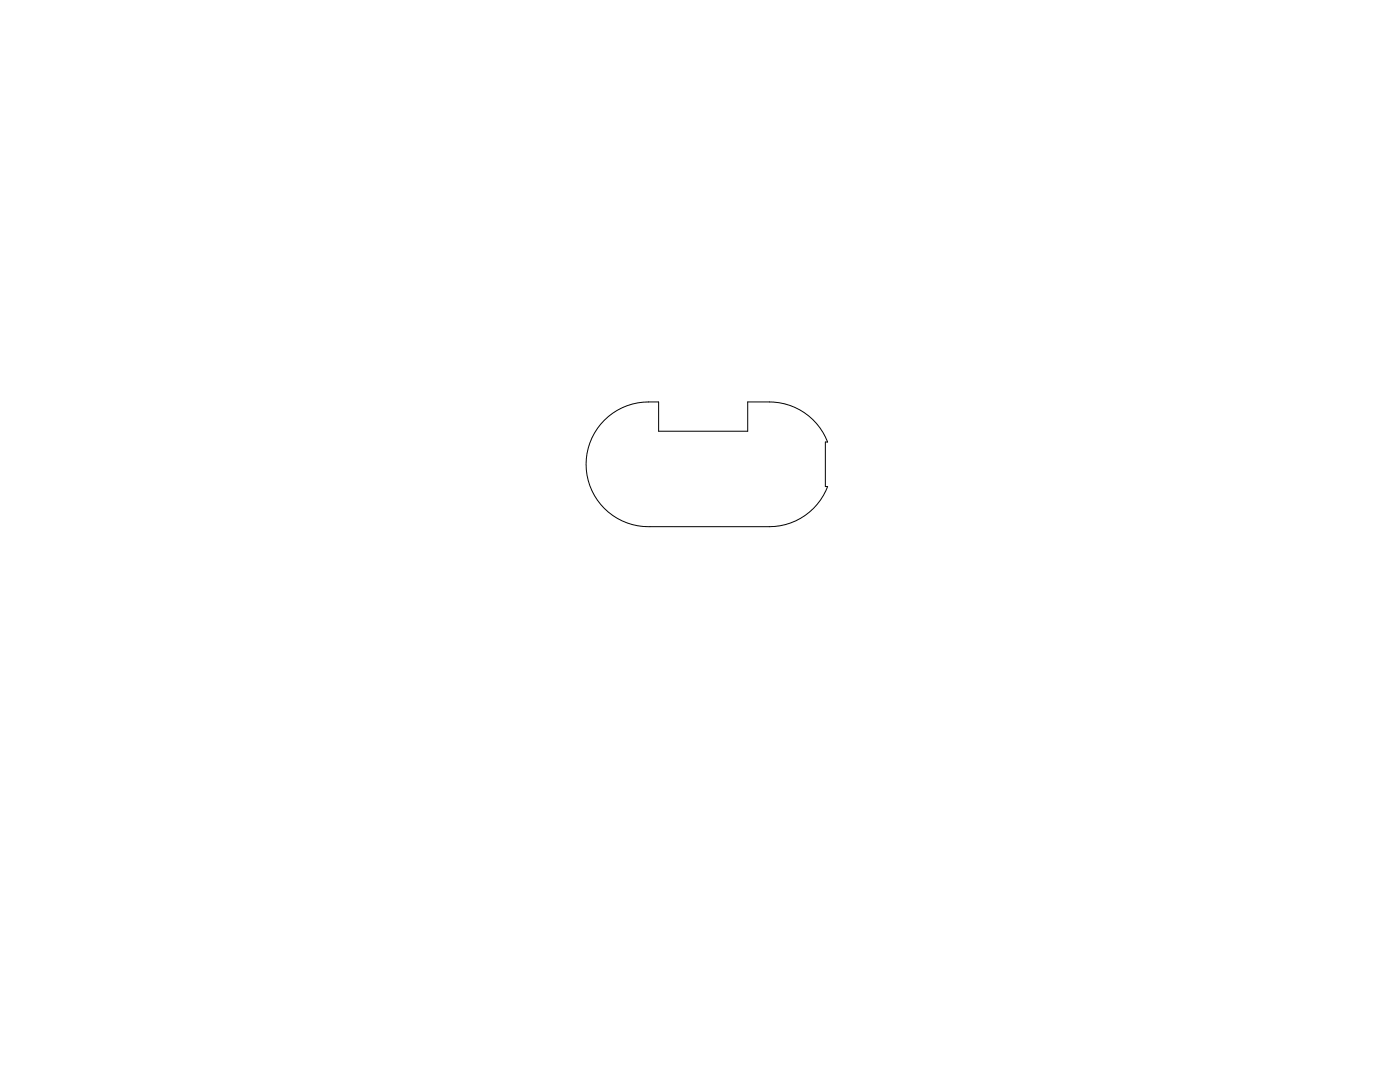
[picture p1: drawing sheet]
<svg xmlns="http://www.w3.org/2000/svg" width="279mm" height="216mm" viewBox="0 0 279 216" stroke-linecap="round" stroke-linejoin="round" font-family="sans-serif">
<path d="M120.6 83.8a13.2 13.2 0 0 1 10.8-3.6v5.8h17.8v-5.8a24.2 24.2 0 0 1 7.4 .4 12.4 12.4 0 0 1 8.6 7.6h-.5v8.9h.5a12.4 12.4 0 0 1-11.7 8h-23.8a12.4 12.4 0 0 1-11.7-7.5 12.4 12.4 0 0 1 2.6-13.8z" fill="none" stroke="#000" stroke-width=".2"/>
</svg>
